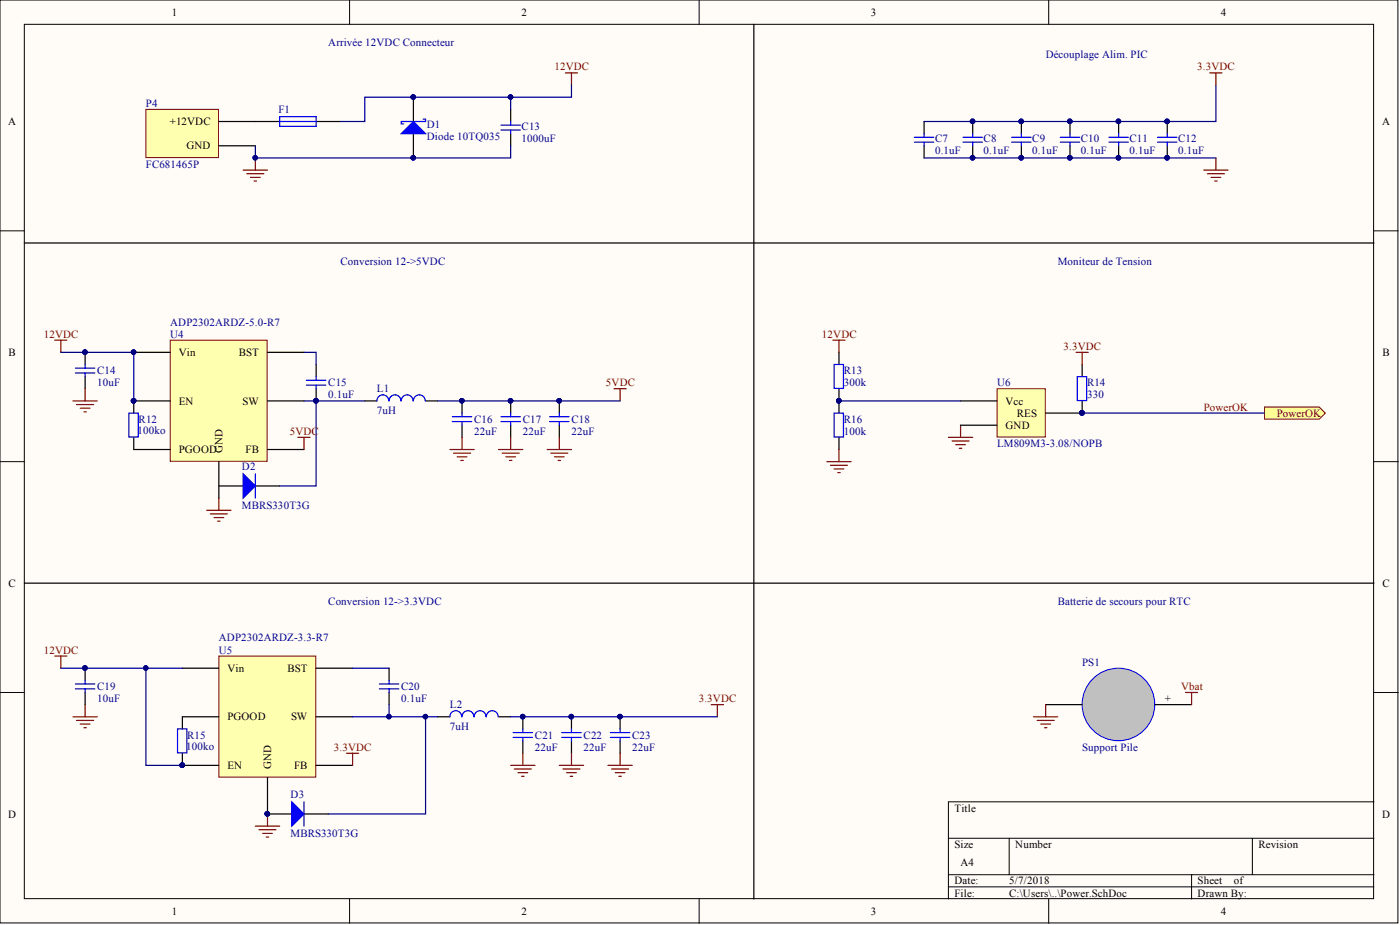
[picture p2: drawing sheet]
<svg xmlns="http://www.w3.org/2000/svg" width="292mm" height="193mm" viewBox="0 0 292 193" stroke-linecap="round" stroke-linejoin="round" font-family="sans-serif">
<defs><g id="words">
<g font-size="2.3">
<text x="35.9" y="3.3">1</text>
<text x="108.8" y="3.3">2</text>
<text x="181.7" y="3.3">3</text>
<text x="254.7" y="3.3">4</text>
<text x="1.7" y="26.1">A</text>
<text x="35.4" y="26.1">+12VDC</text>
<text x="288.4" y="26.1">A</text>
<text x="38.9" y="31.2">GND</text>
<text x="1.8" y="74.3">B</text>
<text x="37.3" y="74.3">Vin</text>
<text x="49.8" y="74.3">BST</text>
<text x="288.4" y="74.3">B</text>
<text x="37.3" y="84.4">EN</text>
<text x="50.6" y="84.4">SW</text>
<text x="209.8" y="84.4">Vcc</text>
<text x="209.8" y="89.5">GND</text>
<text x="212.2" y="86.9">RES</text>
<text x="37.3" y="94.5">PGOOD</text>
<text x="46.4" y="94.5" transform="rotate(-90 46.4 94.5)">GND</text>
<text x="51.2" y="94.5">FB</text>
<text x="1.8" y="122.4">C</text>
<text x="288.4" y="122.4">C</text>
<text x="47.4" y="140.2">Vin</text>
<text x="60" y="140.2">BST</text>
<text x="243" y="146.5">+</text>
<text x="47.4" y="150.3">PGOOD</text>
<text x="60.7" y="150.3">SW</text>
<text x="47.4" y="160.4">EN</text>
<text x="56.6" y="160.4" transform="rotate(-90 56.6 160.4)">GND</text>
<text x="61.4" y="160.4">FB</text>
<text x="1.7" y="170.6">D</text>
<text x="199.1" y="169.3">Title</text>
<text x="288.4" y="170.6">D</text>
<text x="199.1" y="176.9">Size</text>
<text x="211.8" y="176.9">Number</text>
<text x="262.6" y="176.9">Revision</text>
<text x="199.1" y="184.5">Date:</text>
<text x="200.4" y="180.7">A4</text>
<text x="210.6" y="184.5">5/7/2018</text>
<text x="249.9" y="184.5">Sheet</text>
<text x="257.4" y="184.5">of</text>
<text x="35.9" y="190.8">1</text>
<text x="108.8" y="190.8">2</text>
<text x="181.7" y="190.8">3</text>
<text x="199.1" y="187">File:</text>
<text x="210.6" y="187">C:\Users\..\Power.SchDoc</text>
<text x="249.9" y="187">Drawn By:</text>
<text x="254.7" y="190.8">4</text>
</g>
<g font-size="2.3" fill="#000080">
<text x="68.5" y="9.6">Arrivée 12VDC Connecteur</text>
<text x="218.2" y="12.2">Découplage Alim. PIC</text>
<text x="30.4" y="22.3">P4</text>
<text x="58.1" y="23.6">F1</text>
<text x="89" y="26.6">D1</text>
<text x="89" y="29.2">Diode 10TQ035</text>
<text x="108.8" y="27.1">C13</text>
<text x="108.8" y="29.7">1000uF</text>
<text x="195.1" y="29.7">C7</text>
<text x="205.2" y="29.7">C8</text>
<text x="215.4" y="29.7">C9</text>
<text x="225.5" y="29.7">C10</text>
<text x="235.7" y="29.7">C11</text>
<text x="245.8" y="29.7">C12</text>
<text x="30.4" y="35">FC681465P</text>
<text x="195.1" y="32.2">0.1uF</text>
<text x="205.2" y="32.2">0.1uF</text>
<text x="215.4" y="32.2">0.1uF</text>
<text x="225.5" y="32.2">0.1uF</text>
<text x="235.7" y="32.2">0.1uF</text>
<text x="245.8" y="32.2">0.1uF</text>
<text x="71" y="55.3">Conversion 12-&gt;5VDC</text>
<text x="220.7" y="55.3">Moniteur de Tension</text>
<text x="35.5" y="70.5">U4</text>
<text x="35.5" y="67.9">ADP2302ARDZ-5.0-R7</text>
<text x="20.3" y="78.1">C14</text>
<text x="20.3" y="80.6">10uF</text>
<text x="68.5" y="80.6">C15</text>
<text x="68.5" y="83.1">0.1uF</text>
<text x="78.6" y="81.9">L1</text>
<text x="176.1" y="80.6">300k</text>
<text x="176.1" y="78.1">R13</text>
<text x="208" y="80.6">U6</text>
<text x="226.8" y="80.6">R14</text>
<text x="226.8" y="83.1">330</text>
<text x="28.9" y="88.2">R12</text>
<text x="78.6" y="86.4">7uH</text>
<text x="98.9" y="88.2">C16</text>
<text x="109.1" y="88.2">C17</text>
<text x="119.2" y="88.2">C18</text>
<text x="176.1" y="88.2">R16</text>
<text x="28.7" y="90.5">100ko</text>
<text x="98.9" y="90.7">22uF</text>
<text x="109.1" y="90.7">22uF</text>
<text x="119.2" y="90.7">22uF</text>
<text x="176.1" y="90.7">100k</text>
<text x="208" y="93.3">LM809M3-3.08/NOPB</text>
<text x="50.5" y="98.1">D2</text>
<text x="50.5" y="106.2">MBRS330T3G</text>
<text x="68.5" y="126.2">Conversion 12-&gt;3.3VDC</text>
<text x="220.7" y="126.2">Batterie de secours pour RTC</text>
<text x="45.7" y="136.4">U5</text>
<text x="45.7" y="133.8">ADP2302ARDZ-3.3-R7</text>
<text x="20.3" y="144">C19</text>
<text x="83.7" y="144">C20</text>
<text x="225.8" y="138.9">PS1</text>
<text x="20.3" y="146.5">10uF</text>
<text x="83.7" y="146.5">0.1uF</text>
<text x="93.9" y="147.8">L2</text>
<text x="39.1" y="154.1">R15</text>
<text x="93.9" y="152.3">7uH</text>
<text x="111.6" y="154.1">C21</text>
<text x="121.8" y="154.1">C22</text>
<text x="131.9" y="154.1">C23</text>
<text x="38.8" y="156.4">100ko</text>
<text x="111.6" y="156.6">22uF</text>
<text x="121.8" y="156.6">22uF</text>
<text x="131.9" y="156.6">22uF</text>
<text x="225.8" y="156.6">Support Pile</text>
<text x="60.6" y="166.5">D3</text>
<text x="60.6" y="174.6">MBRS330T3G</text>
</g>
<g font-size="2.3" fill="#800000">
<text x="115.7" y="14.7">12VDC</text>
<text x="249.8" y="14.7">3.3VDC</text>
<text x="9.1" y="70.5">12VDC</text>
<text x="171.5" y="70.5">12VDC</text>
<text x="221.9" y="73">3.3VDC</text>
<text x="126.4" y="80.6">5VDC</text>
<text x="251.2" y="85.7">PowerOK</text>
<text x="266.4" y="86.9">PowerOK</text>
<text x="60.5" y="90.7">5VDC</text>
<text x="9.1" y="136.4">12VDC</text>
<text x="246.4" y="144">Vbat</text>
<text x="145.8" y="146.5">3.3VDC</text>
<text x="69.7" y="156.6">3.3VDC</text>
</g>
<text font-size=".3" fill="#800000" x="215.6" y="86.1">PowerOK</text>
</g></defs>
<g fill="#fffcf8" stroke="#000" stroke-width=".21">
<path d="M0 0h291.7v192.5h-291.7z"/>
<path d="M5.1 5.1h281.5v182.4h-281.5z"/>
</g>
<g fill="none" stroke="#000" stroke-width=".21">
<path d="M72.9 0v5.1M145.9 0v5.1M218.8 0v5.1M0 48.2h5.1M286.7 48.2h5M0 96.3h5.1M286.7 96.3h5M0 144.5h5.1M286.7 144.5h5M197.9 174.9h88.8M210.6 174.9v7.6M261.3 174.9v7.6"/>
<path d="M286.7 167.3h-88.8v20.2M72.9 187.5v5.1M145.9 187.5v5.1M197.9 182.5h88.8M197.9 185h88.8M218.8 187.5v5.1M248.6 182.5v5"/>
</g>
<g fill="none" stroke="#800000" stroke-width=".25">
<path d="M118 15.2h2.5M119.2 15.2v2.5M50.7 35.5h5.1M51.5 36.2h3.6M52.3 37h2M53 37.8h.5M53.3 33v2.5M11.4 71h2.6M12.7 71v2.5M15.2 83.6h5.1M16 84.4h3.5M16.7 85.2h2.1"/>
<path d="M17.5 85.9h.5M17.8 81.1v2.5M128.1 81.1h2.5M129.4 81.1v2.5M43.1 106.4h5.1M43.9 107.2h3.5M44.6 108h2.1M45.4 108.7h.5M45.7 103.9v2.5M11.4 136.9h2.6M12.7 136.9v2.5M15.2 149.5h5.1"/>
<path d="M16 150.3h3.5M16.7 151.1h2.1M17.5 151.8h.5M17.8 147v2.5M148.4 147h2.5M149.7 147v2.5M53.3 172.3h5M54 173.1h3.6M54.8 173.9h2M55.6 174.6h.5M55.8 169.8v2.5"/>
</g>
<g fill="#000080" stroke="#000080" stroke-width=".21">
<circle cx="53.2" cy="32.9" r=".47"/>
<circle cx="17.7" cy="73.5" r=".47"/>
<circle cx="65.9" cy="83.6" r=".47"/>
<circle cx="55.8" cy="169.8" r=".47"/>
<circle cx="109" cy="149.5" r=".47"/>
<circle cx="119.2" cy="149.5" r=".47"/>
</g>
<g fill="none" stroke="#000" stroke-width=".25">
<path d="M157.3 5.1v182.4M5.1 50.7h281.6M17.8 73.5v2.5M17.8 78.6v2.5M66 76v2.6M66 81.1v2.5M76.1 83.6h2.5M88.8 83.6h2.5M45.7 101.4h5M53.3 101.4h5M5.1 121.7h281.6M81.2 139.4v2.5"/>
<path d="M81.2 144.5v2.5M91.3 149.5h2.6M104 149.5h2.5M109.1 149.5v2.6M109.1 154.6v2.5M119.2 149.5v2.6M119.2 154.6v2.5"/>
</g>
<g fill="none" stroke="#00f" stroke-width=".25">
<path d="M15.7 77.8h4.1M15.7 76.8h4.1M17.8 76v.8M17.8 77.8v.8M63.9 79.3h4.1M66 78.6v.7M53.3 98.8v5.1M63.9 80.3h4.1M66 80.3v.8M81.1 83.6a1.23 1.23 0 0 0-1.2-1.2 1.23 1.23 0 0 0-1.3 1.2M83.6 83.6a1.23 1.23 0 0 0-1.2-1.2 1.23 1.23 0 0 0-1.2 1.2M86.2 83.6a1.23 1.23 0 0 0-1.3-1.2 1.23 1.23 0 0 0-1.2 1.2"/>
<path d="M88.7 83.6a1.23 1.23 0 0 0-1.2-1.2 1.23 1.23 0 0 0-1.2 1.2M79.2 143.7h4M79.2 142.7h4M81.2 141.9v.8M81.2 143.7v.8M96.3 149.5a1.23 1.23 0 0 0-1.2-1.2 1.23 1.23 0 0 0-1.2 1.2M98.9 149.5a1.23 1.23 0 0 0-1.3-1.2 1.23 1.23 0 0 0-1.2 1.2M101.4 149.5a1.23 1.23 0 0 0-1.2-1.2 1.23 1.23 0 0 0-1.3 1.2M103.9 149.5a1.23 1.23 0 0 0-1.2-1.2 1.23 1.23 0 0 0-1.2 1.2M107.1 153.8h4M107.1 152.8h4M109.1 152.1v.7"/>
<path d="M109.1 153.8v.8M117.2 153.8h4.1M117.2 152.8h4.1M119.2 152.1v.7M119.2 153.8v.8"/>
</g>
<path d="M50.7 98.8l2.6 2.6-2.6 2.5z" fill="#00f" stroke="#00f" stroke-width=".25"/>
<path d="M263.8 84.9h11.5l1.2 1.3-1.2 1.2h-11.5z" fill-rule="evenodd" fill="#ffff80" stroke="#800000" stroke-width=".21"/>
<path d="M63.4 73.5h2.6v2.5M63.4 83.6h12.7M66 83.6v17.8h-7.7" fill="none" stroke="#000080" stroke-width=".25"/>
<circle cx="65.9" cy="83.6" r=".47" fill="#000080" stroke="#000080" stroke-width=".21"/>
<path d="M35.5 71h20.2v25.2h-20.2z" fill="#ffffb0" stroke="#800000" stroke-width=".21"/>
<g fill="none" stroke="#000" stroke-width=".25">
<path d="M53.3 25.3h5M66 25.3h5M86.3 20.3v5M86.3 27.9v5.1M106.5 22.8v2.5M106.5 27.9v2.5M27.9 73.5h7.6M55.8 73.5h7.6M27.9 91.2v2.6h7.6M35.5 83.6h-7.6v2.6M45.7 96.3v7.6M55.8 83.6h7.6"/>
<path d="M55.8 93.8h7.6M96.4 83.6v2.6M96.4 88.7v2.5M106.5 83.6v2.6M106.5 88.7v2.5M17.8 139.4v2.5M17.8 144.5v2.5M38.1 149.5v2.6M38.1 157.1v2.6"/>
</g>
<g fill="#000080" stroke="#000080" stroke-width=".21">
<circle cx="27.9" cy="73.5" r=".47"/>
<circle cx="27.9" cy="83.6" r=".47"/>
<circle cx="86.2" cy="32.9" r=".47"/>
<circle cx="86.2" cy="20.2" r=".47"/>
<circle cx="96.4" cy="83.6" r=".47"/>
<circle cx="106.5" cy="83.6" r=".47"/>
<circle cx="17.7" cy="139.4" r=".47"/>
<circle cx="17.7" cy="73.5" r=".47"/>
<circle cx="38" cy="159.6" r=".47"/>
</g>
<g fill="none" stroke="#800000" stroke-width=".25">
<path d="M62.2 91.2h2.5M63.4 91.2v2.6M93.9 93.8h5M94.6 94.5h3.6M95.4 95.3h2M96.1 96.1h.6M96.4 91.2v2.6M104 93.8h5.1M104.8 94.5h3.5M105.5 95.3h2.1M106.3 96.1h.5M106.5 91.2v2.6"/>
<path d="M197.9 91.2h5.1M198.6 92h3.6M199.4 92.8h2M200.2 93.5h.5M200.4 88.7v2.5M106.5 159.7h5.1M109.1 157.1v2.6M116.7 159.7h5.1M119.2 157.1v2.6M107.3 160.4h3.6M108.1 161.2h2M108.8 162h.5"/>
<path d="M117.5 160.4h3.5M118.2 161.2h2M119 162h.5"/>
</g>
<path d="M83.7 27.9l2.6-2.6 2.5 2.6z" fill="#00f" stroke="#00f" stroke-width=".25"/>
<g fill="none" stroke="#00f" stroke-width=".25">
<path d="M58.3 24.3h7.7v2.1h-7.7zM58.3 25.3h7.7M88.3 24.8h.5v.5h-5.1v.6h.5M104.5 26.1h4.1M104.5 27.1h4.1M106.5 25.3v.8M106.5 27.1v.8M26.9 86.2h1.9v5h-1.9zM94.4 87.9h4M94.4 86.9h4M96.4 86.2v.7M96.4 87.9v.8"/>
<path d="M104.5 87.9h4.1M104.5 86.9h4.1M106.5 86.2v.7M106.5 87.9v.8M15.7 143.7h4.1M15.7 142.7h4.1M17.8 141.9v.8M17.8 143.7v.8M37 152.1h2v5h-2z"/>
</g>
<path d="M12.7 73.5h15.2v10.1" fill="none" stroke="#000080" stroke-width=".25"/>
<path d="M30.4 22.8h15.2v10.1h-15.2z" fill="#ffffb0" stroke="#800000" stroke-width=".21"/>
<path d="M45.7 25.3h7.6M45.7 30.4h7.6" fill="none" stroke="#000" stroke-width=".25"/>
<path d="M119.2 17.7v2.6h-43.1v5h-5.1M53.3 30.4v2.6h53.2v-2.6M106.5 20.3v2.5M88.8 149.5v20.3h-20.3" fill="none" stroke="#000080" stroke-width=".25"/>
<g fill="#000080" stroke="#000080" stroke-width=".21">
<circle cx="86.2" cy="20.2" r=".47"/>
<circle cx="106.5" cy="20.2" r=".47"/>
<circle cx="53.2" cy="32.9" r=".47"/>
<circle cx="86.2" cy="32.9" r=".47"/>
<circle cx="88.8" cy="149.5" r=".47"/>
</g>
<path d="M45.7 136.9h20.2v25.2h-20.2z" fill="#ffffb0" stroke="#800000" stroke-width=".21"/>
<path d="M116.7 83.6v2.6M116.7 88.7v2.5M38.1 139.4h7.6M66 139.4h7.6M38.1 159.7h7.6M38.1 149.5h7.6M66 159.7h7.6M66 149.5h7.6M129.4 149.5v2.6M129.4 154.6v2.5M55.8 162.2v7.6h5.1M63.4 169.8h5.1" fill="none" stroke="#000" stroke-width=".25"/>
<g fill="#000080" stroke="#000080" stroke-width=".21">
<circle cx="38" cy="159.6" r=".47"/>
<circle cx="55.8" cy="169.8" r=".47"/>
<circle cx="81.1" cy="149.5" r=".47"/>
<circle cx="88.8" cy="149.5" r=".47"/>
<circle cx="96.4" cy="83.6" r=".47"/>
<circle cx="106.5" cy="83.6" r=".47"/>
<circle cx="116.7" cy="83.6" r=".47"/>
<circle cx="129.3" cy="149.5" r=".47"/>
<circle cx="30.4" cy="139.4" r=".47"/>
<circle cx="17.7" cy="139.4" r=".47"/>
</g>
<path d="M91.3 83.6h38.1M12.7 139.4h17.7M38.1 139.4h-7.7v20.3h7.7M73.6 139.4h7.6M73.6 149.5h17.7M81.2 147v2.5" fill="none" stroke="#000080" stroke-width=".25"/>
<path d="M114.7 87.9h4M114.7 86.9h4M116.7 86.2v.7M116.7 87.9v.8M127.4 153.8h4M127.4 152.8h4M129.4 152.1v.7M129.4 153.8v.8M63.4 167.3v5" fill="none" stroke="#00f" stroke-width=".25"/>
<path d="M114.2 93.8h5M114.9 94.5h3.6M115.7 95.3h2M116.4 96.1h.6M116.7 91.2v2.6M126.8 159.7h5.1M129.4 157.1v2.6M127.6 160.4h3.6M128.4 161.2h2M129.1 162h.5" fill="none" stroke="#800000" stroke-width=".25"/>
<path d="M60.9 167.3l2.5 2.5-2.5 2.5z" fill="#00f" stroke="#00f" stroke-width=".25"/>
<path d="M208 81.1h10.1v10.1h-10.1z" fill="#ffffb0" stroke="#800000" stroke-width=".21"/>
<path d="M225.8 76v2.6M200.4 83.6h7.6M200.4 88.7h7.6M225.8 83.6v2.6h-7.6" fill="none" stroke="#000" stroke-width=".25"/>
<circle cx="225.7" cy="86.1" r=".47" fill="#000080" stroke="#000080" stroke-width=".21"/>
<path d="M224.8 78.6h1.9v5h-1.9z" fill="none" stroke="#00f" stroke-width=".25"/>
<path d="M225.8 86.2h38" fill="none" stroke="#000080" stroke-width=".25"/>
<circle cx="233.4" cy="147" r="7.6" fill="#c0c0c0" stroke="#00f" stroke-width=".21"/>
<g fill="none" stroke="#000" stroke-width=".25">
<path d="M192.8 25.3v2.6M192.8 30.4v2.6M203 25.3v2.6M203 30.4v2.6M213.1 25.3v2.6M213.1 30.4v2.6M223.2 25.3v2.6M223.2 30.4v2.6M233.4 25.3v2.6M233.4 30.4v2.6M243.5 25.3v2.6M243.5 30.4v2.6"/>
<path d="M175 73.5v2.5M175 81.1v5.1M175 91.2v2.6M218.2 147h7.6M241 147h7.6"/>
</g>
<g fill="none" stroke="#800000" stroke-width=".25">
<path d="M252.4 15.2h2.6M253.7 15.2v2.5M251.2 35.5h5M251.9 36.2h3.6M252.7 37h2M253.4 37.8h.5M253.7 33v2.5M173.8 71h2.5M175 71v2.5M224.5 73.5h2.6M225.8 73.5v2.5M172.5 96.3h5.1"/>
<path d="M173.3 97.1h3.5M174 97.8h2.1M174.8 98.6h.5M175 93.8v2.5M72.3 157.1h2.5M73.6 157.1v2.6M215.6 149.5h5.1M216.4 150.3h3.5M217.2 151.1h2M217.9 151.8h.5M218.2 147v2.5M247.3 144.5h2.6"/>
<path d="M248.6 144.5v2.5"/>
</g>
<g fill="#000080" stroke="#000080" stroke-width=".21">
<circle cx="175" cy="83.6" r=".47"/>
<circle cx="109" cy="149.5" r=".47"/>
<circle cx="119.2" cy="149.5" r=".47"/>
<circle cx="129.3" cy="149.5" r=".47"/>
<circle cx="202.9" cy="32.9" r=".47"/>
<circle cx="202.9" cy="25.3" r=".47"/>
<circle cx="213.1" cy="32.9" r=".47"/>
<circle cx="213.1" cy="25.3" r=".47"/>
<circle cx="223.2" cy="32.9" r=".47"/>
<circle cx="223.2" cy="25.3" r=".47"/>
<circle cx="233.4" cy="32.9" r=".47"/>
<circle cx="233.4" cy="25.3" r=".47"/>
<circle cx="243.5" cy="32.9" r=".47"/>
<circle cx="243.5" cy="25.3" r=".47"/>
</g>
<g fill="none" stroke="#00f" stroke-width=".25">
<path d="M190.8 28.6h4M190.8 29.7h4M192.8 27.9v.7M192.8 29.7v.7M200.9 28.6h4.1M200.9 29.7h4.1M203 27.9v.7M203 29.7v.7M211.1 28.6h4M211.1 29.7h4M213.1 27.9v.7M213.1 29.7v.7"/>
<path d="M221.2 28.6h4.1M221.2 29.7h4.1M223.2 27.9v.7M223.2 29.7v.7M231.4 28.6h4M231.4 29.7h4M233.4 27.9v.7M233.4 29.7v.7M241.5 28.6h4.1M241.5 29.7h4.1M243.5 27.9v.7M243.5 29.7v.7"/>
<path d="M174 76h2v5h-2zM174 86.2h2v5h-2z"/>
</g>
<path d="M253.7 17.7v7.6h-60.9M192.8 33h60.9M175 83.6h25.4M106.5 149.5h43.2" fill="none" stroke="#000080" stroke-width=".25"/>
<use href="#words"/>
</svg>
